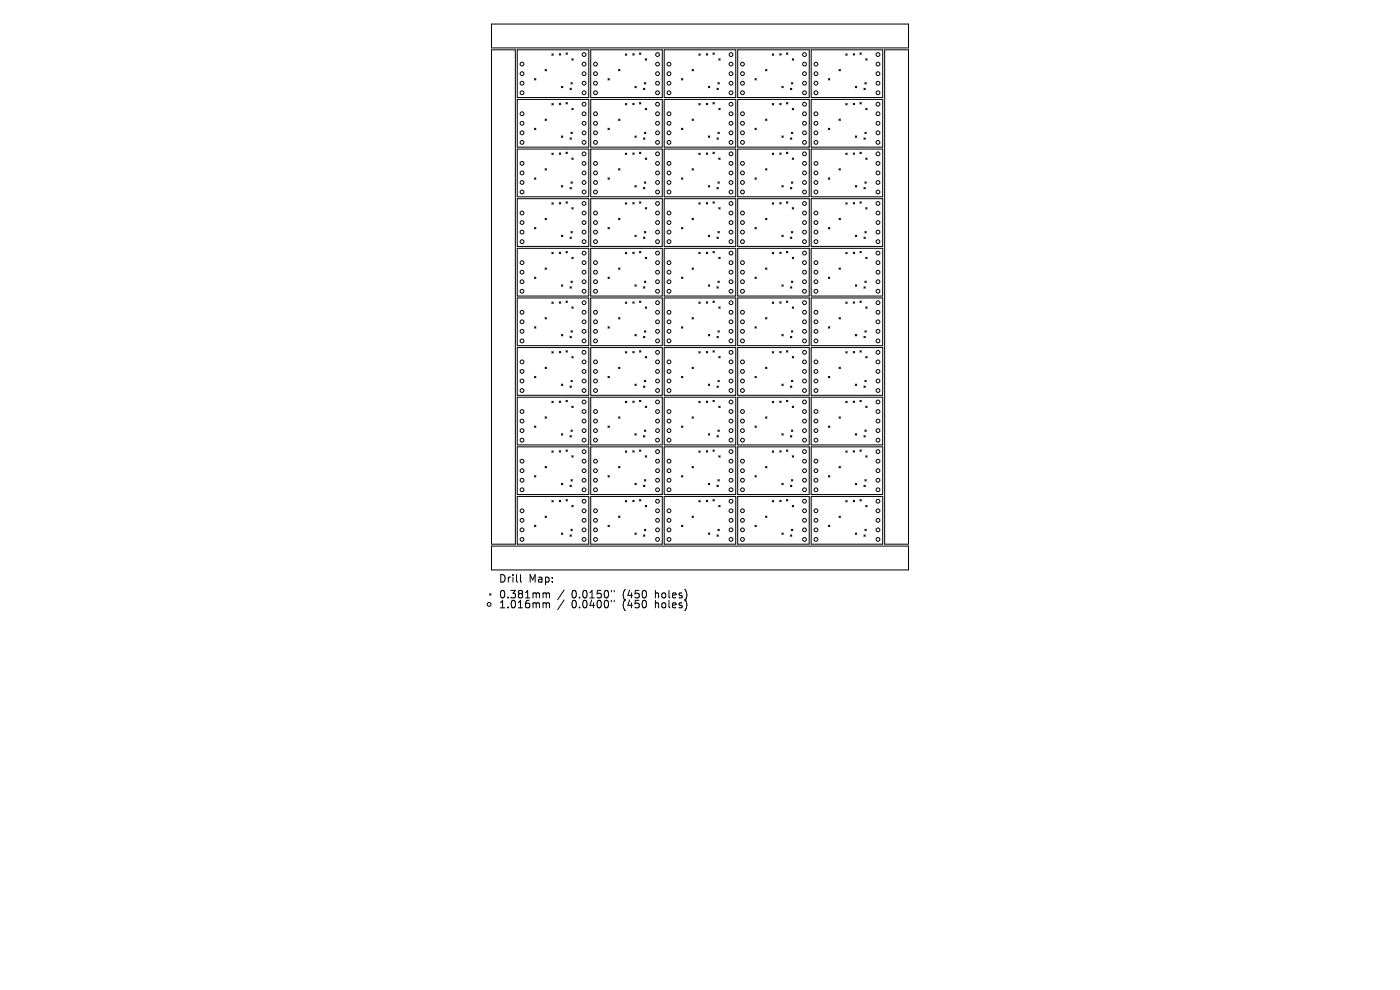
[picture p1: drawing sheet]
<svg xmlns="http://www.w3.org/2000/svg" width="297mm" height="210mm" viewBox="0 0 297 210" stroke-linecap="round" stroke-linejoin="round" font-family="sans-serif">
<defs><g id="words">
<g font-size="2.2">
<text x="105.8" y="123.8">Drill</text>
<text x="112.1" y="123.8">Map:</text>
<text x="105.8" y="127.1">0.381mm</text>
<text x="105.8" y="129.2">1.016mm</text>
<text x="121.3" y="127.1">0.0150&quot;</text>
<text x="121.3" y="129.2">0.0400&quot;</text>
<text x="132.2" y="127.1">(450</text>
<text x="132.2" y="129.2">(450</text>
<text x="139.2" y="127.1">holes)</text>
<text x="139.2" y="129.2">holes)</text>
</g>
</g></defs>
<g fill="none" stroke="#000" stroke-width=".21">
<path d="M104.3 10.6h5v104.8h-5zM104.3 5.1h88.4v5.1h-88.4zM109.7 10.6h15.2v10.1h-15.2zM113.4 16.7l.3 .3M113.7 16.7l-.3 .3M115.6 14.7l.3 .3M115.9 14.7l-.3 .3M117.1 11.4l.3 .3M117.4 11.4l-.3 .3M118.6 11.4l.4 .3M119 11.4l-.4 .3M119.1 18.3l.3 .3"/>
<path d="M119.4 18.3l-.3 .3M120.1 11.2l.3 .3M120.4 11.2l-.3 .3M120.9 18.7l.3 .3M121.1 17.5l.3 .3M121.2 18.7l-.3 .3M121.3 12.5l.3 .3M121.4 17.5l-.3 .3M121.6 12.5l-.3 .3M125.3 10.6h15.2v10.1h-15.2zM129 16.7l.3 .3M129.3 16.7l-.3 .3"/>
<path d="M131.2 14.7l.3 .3M131.5 14.7l-.3 .3M132.7 11.4l.3 .3M133 11.4l-.3 .3M134.2 11.4l.3 .3M134.5 11.4l-.3 .3M134.7 18.3l.3 .3M135 18.3l-.3 .3M135.7 11.2l.3 .3M136 11.2l-.3 .3M136.5 18.7l.3 .3M136.7 17.5l.3 .3"/>
<path d="M136.8 18.7l-.3 .3M136.9 12.5l.3 .3M137 17.5l-.3 .3M137.2 12.5l-.3 .3M140.9 10.6h15.2v10.1h-15.2zM144.6 16.7l.3 .3M144.9 16.7l-.3 .3M146.8 14.7l.3 .3M147.1 14.7l-.3 .3M148.2 11.4l.4 .3M148.6 11.4l-.4 .3M149.8 11.4l.3 .3"/>
<path d="M150.1 11.4l-.3 .3M150.3 18.3l.3 .3M150.6 18.3l-.3 .3M151.2 11.2l.3 .3M151.5 11.2l-.3 .3M152.1 18.7l.3 .3M152.3 17.5l.3 .3M152.4 18.7l-.3 .3M152.5 12.5l.3 .3M152.6 17.5l-.3 .3M152.8 12.5l-.3 .3M156.5 10.6h15.2v10.1h-15.2z"/>
<path d="M160.2 16.7l.3 .3M160.5 16.7l-.3 .3M162.4 14.7l.3 .3M162.7 14.7l-.3 .3M163.8 11.4l.3 .3M164.1 11.4l-.3 .3M165.4 11.4l.3 .3M165.7 11.4l-.3 .3M165.9 18.3l.3 .3M166.2 18.3l-.3 .3M166.8 11.2l.3 .3M167.1 11.2l-.3 .3"/>
<path d="M167.7 18.7l.3 .3M167.9 17.5l.3 .3M168 18.7l-.3 .3M168.1 12.5l.3 .3M168.2 17.5l-.3 .3M168.4 12.5l-.3 .3M172.1 10.6h15.2v10.1h-15.2zM175.7 16.7l.3 .3M176 16.7l-.3 .3M178 14.7l.3 .3M178.3 14.7l-.3 .3M179.4 11.4l.3 .3"/>
<path d="M179.7 11.4l-.3 .3M181 11.4l.3 .3M181.3 11.4l-.3 .3M181.4 18.3l.4 .3M181.8 18.3l-.4 .3M182.4 11.2l.3 .3M182.7 11.2l-.3 .3M183.3 18.7l.3 .3M183.5 17.5l.3 .3M183.6 18.7l-.3 .3M183.7 12.5l.3 .3M183.8 17.5l-.3 .3"/>
<path d="M184 12.5l-.3 .3M187.7 10.6h5v104.8h-5zM109.7 21.1h15.2v10.1h-15.2zM109.7 31.6h15.2v10.1h-15.2zM113.4 27.2l.3 .3M113.4 37.7l.3 .3M113.7 27.2l-.3 .3M113.7 37.7l-.3 .3M115.6 25.3l.3 .3M115.6 35.8l.3 .3M115.9 25.3l-.3 .3M115.9 35.8l-.3 .3"/>
<path d="M117.1 22l.3 .3M117.1 32.5l.3 .3M117.4 22l-.3 .3M117.4 32.5l-.3 .3M118.6 21.9l.4 .3M118.6 32.4l.4 .3M119 32.4l-.4 .3M119 21.9l-.4 .3M119.1 28.8l.3 .3M119.1 39.4l.3 .3M119.4 28.8l-.3 .3M119.4 39.4l-.3 .3"/>
<path d="M120.1 21.8l.3 .3M120.1 32.3l.3 .3M120.4 21.8l-.3 .3M120.4 32.3l-.3 .3M120.9 29.2l.3 .3M120.9 39.8l.3 .3M121.1 28l.3 .4M121.1 38.6l.3 .3M121.2 29.2l-.3 .3M121.2 39.8l-.3 .3M121.3 23l.3 .3M121.3 33.5l.3 .3"/>
<path d="M121.4 28l-.3 .4M121.4 38.6l-.3 .3M121.6 23l-.3 .3M121.6 33.5l-.3 .3M125.3 31.6h15.2v10.1h-15.2zM125.3 21.1h15.2v10.1h-15.2zM129 27.2l.3 .3M129 37.7l.3 .3M129.3 27.2l-.3 .3M129.3 37.7l-.3 .3M131.2 25.3l.3 .3M131.2 35.8l.3 .3"/>
<path d="M131.5 25.3l-.3 .3M131.5 35.8l-.3 .3M132.7 22l.3 .3M132.7 32.5l.3 .3M133 22l-.3 .3M133 32.5l-.3 .3M134.2 21.9l.3 .3M134.2 32.4l.3 .3M134.5 32.4l-.3 .3M134.5 21.9l-.3 .3M134.7 28.8l.3 .3M134.7 39.4l.3 .3"/>
<path d="M135 28.8l-.3 .3M135 39.4l-.3 .3M135.7 21.8l.3 .3M135.7 32.3l.3 .3M136 21.8l-.3 .3M136 32.3l-.3 .3M136.5 29.2l.3 .3M136.5 39.8l.3 .3M136.7 28l.3 .4M136.7 38.6l.3 .3M136.8 29.2l-.3 .3M136.8 39.8l-.3 .3"/>
<path d="M136.9 23l.3 .3M136.9 33.5l.3 .3M137 28l-.3 .4M137 38.6l-.3 .3M137.2 23l-.3 .3M137.2 33.5l-.3 .3M140.9 21.1h15.2v10.1h-15.2zM140.9 31.6h15.2v10.1h-15.2zM144.6 27.2l.3 .3M144.6 37.7l.3 .3M144.9 27.2l-.3 .3M144.9 37.7l-.3 .3"/>
<path d="M146.8 25.3l.3 .3M146.8 35.8l.3 .3M147.1 25.3l-.3 .3M147.1 35.8l-.3 .3M148.2 22l.4 .3M148.2 32.5l.4 .3M148.6 22l-.4 .3M148.6 32.5l-.4 .3M149.8 21.9l.3 .3M149.8 32.4l.3 .3M150.1 21.9l-.3 .3M150.1 32.4l-.3 .3"/>
<path d="M150.3 28.8l.3 .3M150.3 39.4l.3 .3M150.6 28.8l-.3 .3M150.6 39.4l-.3 .3M151.2 21.8l.3 .3M151.2 32.3l.3 .3M151.5 21.8l-.3 .3M151.5 32.3l-.3 .3M152.1 29.2l.3 .3M152.1 39.8l.3 .3M152.3 28l.3 .4M152.3 38.6l.3 .3"/>
<path d="M152.4 29.2l-.3 .3M152.4 39.8l-.3 .3M152.5 23l.3 .3M152.5 33.5l.3 .3M152.6 28l-.3 .4M152.6 38.6l-.3 .3M152.8 23l-.3 .3M152.8 33.5l-.3 .3M156.5 31.6h15.2v10.1h-15.2zM156.5 21.1h15.2v10.1h-15.2zM160.2 27.2l.3 .3M160.2 37.7l.3 .3"/>
<path d="M160.5 27.2l-.3 .3M160.5 37.7l-.3 .3M162.4 25.3l.3 .3M162.4 35.8l.3 .3M162.7 25.3l-.3 .3M162.7 35.8l-.3 .3M163.8 22l.3 .3M163.8 32.5l.3 .3M164.1 32.5l-.3 .3M164.1 22l-.3 .3M165.4 21.9l.3 .3M165.4 32.4l.3 .3"/>
<path d="M165.7 21.9l-.3 .3M165.7 32.4l-.3 .3M165.9 28.8l.3 .3M165.9 39.4l.3 .3M166.2 28.8l-.3 .3M166.2 39.4l-.3 .3M166.8 21.8l.3 .3M166.8 32.3l.3 .3M167.1 21.8l-.3 .3M167.1 32.3l-.3 .3M167.7 39.8l.3 .3M167.7 29.2l.3 .3"/>
<path d="M167.9 28l.3 .4M167.9 38.6l.3 .3M168 29.2l-.3 .3M168 39.8l-.3 .3M168.1 23l.3 .3M168.1 33.5l.3 .3M168.2 28l-.3 .4M168.2 38.6l-.3 .3M168.4 23l-.3 .3M168.4 33.5l-.3 .3M172.1 31.6h15.2v10.1h-15.2zM172.1 21.1h15.2v10.1h-15.2z"/>
<path d="M175.7 27.2l.3 .3M175.7 37.7l.3 .3M176 27.2l-.3 .3M176 37.7l-.3 .3M178 25.3l.3 .3M178 35.8l.3 .3M178.3 35.8l-.3 .3M178.3 25.3l-.3 .3M179.4 22l.3 .3M179.4 32.5l.3 .3M179.7 32.5l-.3 .3M179.7 22l-.3 .3"/>
<path d="M181 21.9l.3 .3M181 32.4l.3 .3M181.3 21.9l-.3 .3M181.3 32.4l-.3 .3M181.4 28.8l.4 .3M181.4 39.4l.4 .3M181.8 28.8l-.4 .3M181.8 39.4l-.4 .3M182.4 21.8l.3 .3M182.4 32.3l.3 .3M182.7 21.8l-.3 .3M182.7 32.3l-.3 .3"/>
<path d="M183.3 29.2l.3 .3M183.3 39.8l.3 .3M183.5 28l.3 .4M183.5 38.6l.3 .3M183.6 29.2l-.3 .3M183.6 39.8l-.3 .3M183.7 23l.3 .3M183.7 33.5l.3 .3M183.8 28l-.3 .4M183.8 38.6l-.3 .3M184 23l-.3 .3M184 33.5l-.3 .3"/>
<path d="M109.7 52.7h15.2v10.1h-15.2zM109.7 42.1h15.2v10.2h-15.2zM113.4 48.3l.3 .3M113.4 58.8l.3 .3M113.7 48.3l-.3 .3M113.7 58.8l-.3 .3M115.6 46.3l.3 .3M115.6 56.8l.3 .3M115.9 46.3l-.3 .3M115.9 56.8l-.3 .3M117.1 43l.3 .3M117.1 53.5l.3 .3"/>
<path d="M117.4 43l-.3 .3M117.4 53.5l-.3 .3M118.6 43l.4 .3M118.6 53.5l.4 .3M119 43l-.4 .3M119 53.5l-.4 .3M119.1 49.9l.3 .3M119.4 49.9l-.3 .3M120.1 42.8l.3 .3M120.1 53.3l.3 .3M120.4 42.8l-.3 .3M120.4 53.3l-.3 .3"/>
<path d="M120.9 50.3l.3 .3M121.1 49.1l.3 .3M121.1 59.6l.3 .3M121.2 50.3l-.3 .3M121.3 44l.3 .3M121.3 54.6l.3 .3M121.4 49.1l-.3 .3M121.4 59.6l-.3 .3M121.6 44l-.3 .3M121.6 54.6l-.3 .3M125.3 52.7h15.2v10.1h-15.2zM125.3 42.1h15.2v10.2h-15.2z"/>
<path d="M129 48.3l.3 .3M129 58.8l.3 .3M129.3 48.3l-.3 .3M129.3 58.8l-.3 .3M131.2 46.3l.3 .3M131.2 56.8l.3 .3M131.5 46.3l-.3 .3M131.5 56.8l-.3 .3M132.7 43l.3 .3M132.7 53.5l.3 .3M133 43l-.3 .3M133 53.5l-.3 .3"/>
<path d="M134.2 53.5l.3 .3M134.2 43l.3 .3M134.5 43l-.3 .3M134.5 53.5l-.3 .3M134.7 49.9l.3 .3M135 49.9l-.3 .3M135.7 42.8l.3 .3M135.7 53.3l.3 .3M136 42.8l-.3 .3M136 53.3l-.3 .3M136.5 50.3l.3 .3M136.7 49.1l.3 .3"/>
<path d="M136.7 59.6l.3 .3M136.8 50.3l-.3 .3M136.9 44l.3 .3M136.9 54.6l.3 .3M137 49.1l-.3 .3M137 59.6l-.3 .3M137.2 44l-.3 .3M137.2 54.6l-.3 .3M140.9 52.7h15.2v10.1h-15.2zM140.9 42.1h15.2v10.2h-15.2zM144.6 48.3l.3 .3M144.6 58.8l.3 .3"/>
<path d="M144.9 48.3l-.3 .3M144.9 58.8l-.3 .3M146.8 46.3l.3 .3M146.8 56.8l.3 .3M147.1 46.3l-.3 .3M147.1 56.8l-.3 .3M148.2 43l.4 .3M148.2 53.5l.4 .3M148.6 43l-.4 .3M148.6 53.5l-.4 .3M149.8 43l.3 .3M149.8 53.5l.3 .3"/>
<path d="M150.1 43l-.3 .3M150.1 53.5l-.3 .3M150.3 49.9l.3 .3M150.6 49.9l-.3 .3M151.2 42.8l.3 .3M151.2 53.3l.3 .3M151.5 42.8l-.3 .3M151.5 53.3l-.3 .3M152.1 50.3l.3 .3M152.3 49.1l.3 .3M152.3 59.6l.3 .3M152.4 50.3l-.3 .3"/>
<path d="M152.5 44l.3 .3M152.5 54.6l.3 .3M152.6 49.1l-.3 .3M152.6 59.6l-.3 .3M152.8 44l-.3 .3M152.8 54.6l-.3 .3M156.5 52.7h15.2v10.1h-15.2zM156.5 42.1h15.2v10.2h-15.2zM160.2 48.3l.3 .3M160.2 58.8l.3 .3M160.5 48.3l-.3 .3M160.5 58.8l-.3 .3"/>
<path d="M162.4 46.3l.3 .3M162.4 56.8l.3 .3M162.7 46.3l-.3 .3M162.7 56.8l-.3 .3M163.8 43l.3 .3M163.8 53.5l.3 .3M164.1 43l-.3 .3M164.1 53.5l-.3 .3M165.4 43l.3 .3M165.4 53.5l.3 .3M165.7 43l-.3 .3M165.7 53.5l-.3 .3"/>
<path d="M165.9 49.9l.3 .3M166.2 49.9l-.3 .3M166.8 42.8l.3 .3M166.8 53.3l.3 .3M167.1 42.8l-.3 .3M167.1 53.3l-.3 .3M167.7 50.3l.3 .3M167.9 49.1l.3 .3M167.9 59.6l.3 .3M168 50.3l-.3 .3M168.1 44l.3 .3M168.1 54.6l.3 .3"/>
<path d="M168.2 49.1l-.3 .3M168.2 59.6l-.3 .3M168.4 44l-.3 .3M168.4 54.6l-.3 .3M172.1 52.7h15.2v10.1h-15.2zM172.1 42.1h15.2v10.2h-15.2zM175.7 48.3l.3 .3M175.7 58.8l.3 .3M176 48.3l-.3 .3M176 58.8l-.3 .3M178 46.3l.3 .3M178 56.8l.3 .3"/>
<path d="M178.3 46.3l-.3 .3M178.3 56.8l-.3 .3M179.4 43l.3 .3M179.4 53.5l.3 .3M179.7 43l-.3 .3M179.7 53.5l-.3 .3M181 43l.3 .3M181 53.5l.3 .3M181.3 43l-.3 .3M181.3 53.5l-.3 .3M181.4 49.9l.4 .3M181.8 49.9l-.4 .3"/>
<path d="M182.4 42.8l.3 .3M182.4 53.3l.3 .3M182.7 42.8l-.3 .3M182.7 53.3l-.3 .3M183.3 50.3l.3 .3M183.5 49.1l.3 .3M183.5 59.6l.3 .3M183.6 50.3l-.3 .3M183.7 44l.3 .3M183.7 54.6l.3 .3M183.8 49.1l-.3 .3M183.8 59.6l-.3 .3"/>
<path d="M184 44l-.3 .3M184 54.6l-.3 .3M109.7 63.2h15.2v10.1h-15.2zM109.7 73.7h15.2v10.2h-15.2zM113.4 69.3l.3 .3M113.4 79.8l.3 .3M113.7 69.3l-.3 .3M113.7 79.8l-.3 .3M115.6 67.4l.3 .3M115.6 77.9l.3 .3M115.9 67.4l-.3 .3M115.9 77.9l-.3 .3"/>
<path d="M117.1 64.1l.3 .3M117.1 74.6l.3 .3M117.4 64.1l-.3 .3M117.4 74.6l-.3 .3M118.6 64l.4 .3M118.6 74.6l.4 .3M119 64l-.4 .3M119 74.6l-.4 .3M119.1 60.4l.3 .3M119.1 70.9l.3 .4M119.4 60.4l-.3 .3M119.4 70.9l-.3 .4"/>
<path d="M120.1 63.9l.3 .3M120.1 74.4l.3 .3M120.4 63.9l-.3 .3M120.4 74.4l-.3 .3M120.9 60.8l.3 .3M120.9 71.4l.3 .3M121.1 70.2l.3 .3M121.2 60.8l-.3 .3M121.2 71.4l-.3 .3M121.3 65.1l.3 .3M121.3 75.6l.3 .3M121.4 70.2l-.3 .3"/>
<path d="M121.6 65.1l-.3 .3M121.6 75.6l-.3 .3M125.3 63.2h15.2v10.1h-15.2zM125.3 73.7h15.2v10.2h-15.2zM129 69.3l.3 .3M129 79.8l.3 .3M129.3 69.3l-.3 .3M129.3 79.8l-.3 .3M131.2 67.4l.3 .3M131.2 77.9l.3 .3M131.5 67.4l-.3 .3M131.5 77.9l-.3 .3"/>
<path d="M132.7 64.1l.3 .3M132.7 74.6l.3 .3M133 64.1l-.3 .3M133 74.6l-.3 .3M134.2 64l.3 .3M134.2 74.6l.3 .3M134.5 64l-.3 .3M134.5 74.6l-.3 .3M134.7 60.4l.3 .3M134.7 70.9l.3 .4M135 60.4l-.3 .3M135 70.9l-.3 .4"/>
<path d="M135.7 63.9l.3 .3M135.7 74.4l.3 .3M136 63.9l-.3 .3M136 74.4l-.3 .3M136.5 71.4l.3 .3M136.5 60.8l.3 .3M136.7 70.2l.3 .3M136.8 60.8l-.3 .3M136.8 71.4l-.3 .3M136.9 65.1l.3 .3M136.9 75.6l.3 .3M137 70.2l-.3 .3"/>
<path d="M137.2 65.1l-.3 .3M137.2 75.6l-.3 .3M140.9 63.2h15.2v10.1h-15.2zM140.9 73.7h15.2v10.2h-15.2zM144.6 69.3l.3 .3M144.6 79.8l.3 .3M144.9 69.3l-.3 .3M144.9 79.8l-.3 .3M146.8 67.4l.3 .3M146.8 77.9l.3 .3M147.1 67.4l-.3 .3M147.1 77.9l-.3 .3"/>
<path d="M148.2 64.1l.4 .3M148.2 74.6l.4 .3M148.6 64.1l-.4 .3M148.6 74.6l-.4 .3M149.8 64l.3 .3M149.8 74.6l.3 .3M150.1 74.6l-.3 .3M150.1 64l-.3 .3M150.3 60.4l.3 .3M150.3 70.9l.3 .4M150.6 60.4l-.3 .3M150.6 70.9l-.3 .4"/>
<path d="M151.2 63.9l.3 .3M151.2 74.4l.3 .3M151.5 63.9l-.3 .3M151.5 74.4l-.3 .3M152.1 60.8l.3 .3M152.1 71.4l.3 .3M152.3 70.2l.3 .3M152.4 60.8l-.3 .3M152.4 71.4l-.3 .3M152.5 65.1l.3 .3M152.5 75.6l.3 .3M152.6 70.2l-.3 .3"/>
<path d="M152.8 65.1l-.3 .3M152.8 75.6l-.3 .3M156.5 73.7h15.2v10.2h-15.2zM156.5 63.2h15.2v10.1h-15.2zM160.2 69.3l.3 .3M160.2 79.8l.3 .3M160.5 69.3l-.3 .3M160.5 79.8l-.3 .3M162.4 67.4l.3 .3M162.4 77.9l.3 .3M162.7 67.4l-.3 .3M162.7 77.9l-.3 .3"/>
<path d="M163.8 64.1l.3 .3M163.8 74.6l.3 .3M164.1 64.1l-.3 .3M164.1 74.6l-.3 .3M165.4 74.6l.3 .3M165.4 64l.3 .3M165.7 74.6l-.3 .3M165.7 64l-.3 .3M165.9 60.4l.3 .3M165.9 70.9l.3 .4M166.2 60.4l-.3 .3M166.2 70.9l-.3 .4"/>
<path d="M166.8 63.9l.3 .3M166.8 74.4l.3 .3M167.1 63.9l-.3 .3M167.1 74.4l-.3 .3M167.7 71.4l.3 .3M167.7 60.8l.3 .3M167.9 70.2l.3 .3M168 60.8l-.3 .3M168 71.4l-.3 .3M168.1 65.1l.3 .3M168.1 75.6l.3 .3M168.2 70.2l-.3 .3"/>
<path d="M168.4 65.1l-.3 .3M168.4 75.6l-.3 .3M172.1 73.7h15.2v10.2h-15.2zM172.1 63.2h15.2v10.1h-15.2zM175.7 69.3l.3 .3M175.7 79.8l.3 .3M176 69.3l-.3 .3M176 79.8l-.3 .3M178 67.4l.3 .3M178 77.9l.3 .3M178.3 67.4l-.3 .3M178.3 77.9l-.3 .3"/>
<path d="M179.4 64.1l.3 .3M179.4 74.6l.3 .3M179.7 64.1l-.3 .3M179.7 74.6l-.3 .3M181 64l.3 .3M181 74.6l.3 .3M181.3 64l-.3 .3M181.3 74.6l-.3 .3M181.4 60.4l.4 .3M181.4 70.9l.4 .4M181.8 60.4l-.4 .3M181.8 70.9l-.4 .4"/>
<path d="M182.4 63.9l.3 .3M182.4 74.4l.3 .3M182.7 63.9l-.3 .3M182.7 74.4l-.3 .3M183.3 60.8l.3 .3M183.3 71.4l.3 .3M183.5 70.2l.3 .3M183.6 60.8l-.3 .3M183.6 71.4l-.3 .3M183.7 65.1l.3 .3M183.7 75.6l.3 .3M183.8 70.2l-.3 .3"/>
<path d="M184 65.1l-.3 .3M184 75.6l-.3 .3M109.7 84.3h15.2v10.1h-15.2zM109.7 94.8h15.2v10.1h-15.2zM113.4 90.4l.3 .3M113.7 90.4l-.3 .3M115.6 88.4l.3 .3M115.6 98.9l.3 .4M115.9 88.4l-.3 .3M115.9 98.9l-.3 .4M117.1 85.1l.3 .3M117.1 95.6l.3 .3"/>
<path d="M117.4 85.1l-.3 .3M117.4 95.6l-.3 .3M118.6 85.1l.4 .3M118.6 95.6l.4 .3M119 95.6l-.4 .3M119 85.1l-.4 .3M119.1 81.5l.3 .3M119.1 92l.3 .3M119.4 81.5l-.3 .3M119.4 92l-.3 .3M120.1 84.9l.3 .3M120.1 95.4l.3 .3"/>
<path d="M120.4 84.9l-.3 .3M120.4 95.4l-.3 .3M120.9 81.9l.3 .3M120.9 92.4l.3 .3M121.1 80.7l.3 .3M121.1 91.2l.3 .3M121.2 81.9l-.3 .3M121.2 92.4l-.3 .3M121.3 86.2l.3 .3M121.3 96.7l.3 .3M121.4 80.7l-.3 .3M121.4 91.2l-.3 .3"/>
<path d="M121.6 86.2l-.3 .3M121.6 96.7l-.3 .3M125.3 84.3h15.2v10.1h-15.2zM125.3 94.8h15.2v10.1h-15.2zM129 90.4l.3 .3M129.3 90.4l-.3 .3M131.2 88.4l.3 .3M131.2 98.9l.3 .4M131.5 88.4l-.3 .3M131.5 98.9l-.3 .4M132.7 85.1l.3 .3M132.7 95.6l.3 .3"/>
<path d="M133 85.1l-.3 .3M133 95.6l-.3 .3M134.2 85.1l.3 .3M134.2 95.6l.3 .3M134.5 85.1l-.3 .3M134.5 95.6l-.3 .3M134.7 81.5l.3 .3M134.7 92l.3 .3M135 81.5l-.3 .3M135 92l-.3 .3M135.7 84.9l.3 .3M135.7 95.4l.3 .3"/>
<path d="M136 84.9l-.3 .3M136 95.4l-.3 .3M136.5 92.4l.3 .3M136.5 81.9l.3 .3M136.7 80.7l.3 .3M136.7 91.2l.3 .3M136.8 81.9l-.3 .3M136.8 92.4l-.3 .3M136.9 86.2l.3 .3M136.9 96.7l.3 .3M137 80.7l-.3 .3M137 91.2l-.3 .3"/>
<path d="M137.2 86.2l-.3 .3M137.2 96.7l-.3 .3M140.9 84.3h15.2v10.1h-15.2zM140.9 94.8h15.2v10.1h-15.2zM144.6 90.4l.3 .3M144.9 90.4l-.3 .3M146.8 88.4l.3 .3M146.8 98.9l.3 .4M147.1 88.4l-.3 .3M147.1 98.9l-.3 .4M148.2 85.1l.4 .3M148.2 95.6l.4 .3"/>
<path d="M148.6 85.1l-.4 .3M148.6 95.6l-.4 .3M149.8 85.1l.3 .3M149.8 95.6l.3 .3M150.1 85.1l-.3 .3M150.1 95.6l-.3 .3M150.3 81.5l.3 .3M150.3 92l.3 .3M150.6 81.5l-.3 .3M150.6 92l-.3 .3M151.2 84.9l.3 .3M151.2 95.4l.3 .3"/>
<path d="M151.5 84.9l-.3 .3M151.5 95.4l-.3 .3M152.1 81.9l.3 .3M152.1 92.4l.3 .3M152.3 80.7l.3 .3M152.3 91.2l.3 .3M152.4 81.9l-.3 .3M152.4 92.4l-.3 .3M152.5 86.2l.3 .3M152.5 96.7l.3 .3M152.6 80.7l-.3 .3M152.6 91.2l-.3 .3"/>
<path d="M152.8 86.2l-.3 .3M152.8 96.7l-.3 .3M156.5 84.3h15.2v10.1h-15.2zM156.5 94.8h15.2v10.1h-15.2zM160.2 90.4l.3 .3M160.5 90.4l-.3 .3M162.4 88.4l.3 .3M162.4 98.9l.3 .4M162.7 88.4l-.3 .3M162.7 98.9l-.3 .4M163.8 85.1l.3 .3M163.8 95.6l.3 .3"/>
<path d="M164.1 85.1l-.3 .3M164.1 95.6l-.3 .3M165.4 85.1l.3 .3M165.4 95.6l.3 .3M165.7 85.1l-.3 .3M165.7 95.6l-.3 .3M165.9 81.5l.3 .3M165.9 92l.3 .3M166.2 81.5l-.3 .3M166.2 92l-.3 .3M166.8 84.9l.3 .3M166.8 95.4l.3 .3"/>
<path d="M167.1 84.9l-.3 .3M167.1 95.4l-.3 .3M167.7 92.4l.3 .3M167.7 81.9l.3 .3M167.9 80.7l.3 .3M167.9 91.2l.3 .3M168 81.9l-.3 .3M168 92.4l-.3 .3M168.1 86.2l.3 .3M168.1 96.7l.3 .3M168.2 80.7l-.3 .3M168.2 91.2l-.3 .3"/>
<path d="M168.4 86.2l-.3 .3M168.4 96.7l-.3 .3M172.1 84.3h15.2v10.1h-15.2zM172.1 94.8h15.2v10.1h-15.2zM175.7 90.4l.3 .3M176 90.4l-.3 .3M178 88.4l.3 .3M178 98.9l.3 .4M178.3 88.4l-.3 .3M178.3 98.9l-.3 .4M179.4 85.1l.3 .3M179.4 95.6l.3 .3"/>
<path d="M179.7 85.1l-.3 .3M179.7 95.6l-.3 .3M181 85.1l.3 .3M181 95.6l.3 .3M181.3 85.1l-.3 .3M181.3 95.6l-.3 .3M181.4 81.5l.4 .3M181.4 92l.4 .3M181.8 81.5l-.4 .3M181.8 92l-.4 .3M182.4 84.9l.3 .3M182.4 95.4l.3 .3"/>
<path d="M182.7 84.9l-.3 .3M182.7 95.4l-.3 .3M183.3 81.9l.3 .3M183.3 92.4l.3 .3M183.5 80.7l.3 .3M183.5 91.2l.3 .3M183.6 81.9l-.3 .3M183.6 92.4l-.3 .3M183.7 86.2l.3 .3M183.7 96.7l.3 .3M183.8 80.7l-.3 .3M183.8 91.2l-.3 .3"/>
<path d="M184 86.2l-.3 .3M184 96.7l-.3 .3M104.3 115.8h88.4v5.1h-88.4zM109.7 105.3h15.2v10.1h-15.2zM113.4 100.9l.3 .3M113.4 111.4l.3 .3M113.7 100.9l-.3 .3M113.7 111.4l-.3 .3M115.6 109.5l.3 .3M115.9 109.5l-.3 .3M117.1 106.2l.3 .3M117.4 106.2l-.3 .3"/>
<path d="M118.6 106.1l.4 .3M119 106.1l-.4 .3M119.1 102.5l.3 .3M119.1 113.1l.3 .3M119.4 102.5l-.3 .3M119.4 113.1l-.3 .3M120.1 106l.3 .3M120.4 106l-.3 .3M120.9 102.9l.3 .3M120.9 113.5l.3 .3M121.1 101.7l.3 .3M121.1 112.3l.3 .3"/>
<path d="M121.2 102.9l-.3 .3M121.2 113.5l-.3 .3M121.3 107.2l.3 .3M121.4 101.7l-.3 .3M121.4 112.3l-.3 .3M121.6 107.2l-.3 .3M125.3 105.3h15.2v10.1h-15.2zM129 100.9l.3 .3M129 111.4l.3 .3M129.3 100.9l-.3 .3M129.3 111.4l-.3 .3M131.2 109.5l.3 .3"/>
<path d="M131.5 109.5l-.3 .3M132.7 106.2l.3 .3M133 106.2l-.3 .3M134.2 106.1l.3 .3M134.5 106.1l-.3 .3M134.7 102.5l.3 .3M134.7 113.1l.3 .3M135 102.5l-.3 .3M135 113.1l-.3 .3M135.7 106l.3 .3M136 106l-.3 .3M136.5 113.5l.3 .3"/>
<path d="M136.5 102.9l.3 .3M136.7 101.7l.3 .3M136.7 112.3l.3 .3M136.8 102.9l-.3 .3M136.8 113.5l-.3 .3M136.9 107.2l.3 .3M137 101.7l-.3 .3M137 112.3l-.3 .3M137.2 107.2l-.3 .3M140.9 105.3h15.2v10.1h-15.2zM144.6 100.9l.3 .3M144.6 111.4l.3 .3"/>
<path d="M144.9 100.9l-.3 .3M144.9 111.4l-.3 .3M146.8 109.5l.3 .3M147.1 109.5l-.3 .3M148.2 106.2l.4 .3M148.6 106.2l-.4 .3M149.8 106.1l.3 .3M150.1 106.1l-.3 .3M150.3 102.5l.3 .3M150.3 113.1l.3 .3M150.6 102.5l-.3 .3M150.6 113.1l-.3 .3"/>
<path d="M151.2 106l.3 .3M151.5 106l-.3 .3M152.1 102.9l.3 .3M152.1 113.5l.3 .3M152.3 101.7l.3 .3M152.3 112.3l.3 .3M152.4 102.9l-.3 .3M152.4 113.5l-.3 .3M152.5 107.2l.3 .3M152.6 101.7l-.3 .3M152.6 112.3l-.3 .3M152.8 107.2l-.3 .3"/>
<path d="M156.5 105.3h15.2v10.1h-15.2zM160.2 100.9l.3 .3M160.2 111.4l.3 .3M160.5 100.9l-.3 .3M160.5 111.4l-.3 .3M162.4 109.5l.3 .3M162.7 109.5l-.3 .3M163.8 106.2l.3 .3M164.1 106.2l-.3 .3M165.4 106.1l.3 .3M165.7 106.1l-.3 .3M165.9 102.5l.3 .3"/>
<path d="M165.9 113.1l.3 .3M166.2 102.5l-.3 .3M166.2 113.1l-.3 .3M166.8 106l.3 .3M167.1 106l-.3 .3M167.7 113.5l.3 .3M167.7 102.9l.3 .3M167.9 101.7l.3 .3M167.9 112.3l.3 .3M168 102.9l-.3 .3M168 113.5l-.3 .3M168.1 107.2l.3 .3"/>
<path d="M168.2 101.7l-.3 .3M168.2 112.3l-.3 .3M168.4 107.2l-.3 .3M172.1 105.3h15.2v10.1h-15.2zM175.7 100.9l.3 .3M175.7 111.4l.3 .3M176 100.9l-.3 .3M176 111.4l-.3 .3M178 109.5l.3 .3M178.3 109.5l-.3 .3M179.4 106.2l.3 .3M179.7 106.2l-.3 .3"/>
<path d="M181 106.1l.3 .3M181.3 106.1l-.3 .3M181.4 102.5l.4 .3M181.4 113.1l.4 .3M181.8 102.5l-.4 .3M181.8 113.1l-.4 .3M182.4 106l.3 .3M182.7 106l-.3 .3M183.3 102.9l.3 .3M183.3 113.5l.3 .3M183.5 101.7l.3 .3M183.5 112.3l.3 .3"/>
<path d="M183.6 102.9l-.3 .3M183.6 113.5l-.3 .3M183.7 107.2l.3 .3M183.8 101.7l-.3 .3M183.8 112.3l-.3 .3M184 107.2l-.3 .3M103.9 126l.3 .3M104.2 126l-.3 .3M110.4 121.9v1.4l.2 .2M115.4 125.8l.5 .2M115.4 127.9l.5 .2M115.9 126l.2-.2h.4l.1 1"/>
<path d="M115.9 126v.8M115.9 128.1v.8M115.9 128.1l.2-.2 .4 .1 .1 .9M119.7 125.2l-1.4 2M119.7 127.3l-1.4 2M129.7 125.2v.3M129.7 127.3v.3M130.3 125.2v.3M130.3 127.3v.3"/>
<circle cx="110.7" cy="13.6" r=".4"/>
<circle cx="110.7" cy="15.6" r=".4"/>
<circle cx="110.7" cy="17.7" r=".4"/>
<circle cx="110.7" cy="19.7" r=".4"/>
<circle cx="123.9" cy="19.7" r=".4"/>
<circle cx="123.9" cy="13.6" r=".4"/>
<circle cx="123.9" cy="15.6" r=".4"/>
<circle cx="123.9" cy="11.6" r=".4"/>
<circle cx="123.9" cy="17.7" r=".4"/>
<circle cx="126.3" cy="15.6" r=".4"/>
<circle cx="126.3" cy="13.6" r=".4"/>
<circle cx="126.3" cy="17.7" r=".4"/>
<circle cx="126.3" cy="19.7" r=".4"/>
<circle cx="139.5" cy="17.7" r=".4"/>
<circle cx="139.5" cy="11.6" r=".4"/>
<circle cx="139.5" cy="19.7" r=".4"/>
<circle cx="139.5" cy="15.6" r=".4"/>
<circle cx="139.5" cy="13.6" r=".4"/>
<circle cx="141.9" cy="17.7" r=".4"/>
<circle cx="141.9" cy="19.7" r=".4"/>
<circle cx="141.9" cy="13.6" r=".4"/>
<circle cx="141.9" cy="15.6" r=".4"/>
<circle cx="155.1" cy="17.7" r=".4"/>
<circle cx="155.1" cy="19.7" r=".4"/>
<circle cx="155.1" cy="15.6" r=".4"/>
<circle cx="155.1" cy="11.6" r=".4"/>
<circle cx="155.1" cy="13.6" r=".4"/>
<circle cx="157.5" cy="13.6" r=".4"/>
<circle cx="157.5" cy="15.6" r=".4"/>
<circle cx="157.5" cy="17.7" r=".4"/>
<circle cx="157.5" cy="19.7" r=".4"/>
<circle cx="170.7" cy="11.6" r=".4"/>
<circle cx="170.7" cy="15.6" r=".4"/>
<circle cx="170.7" cy="17.7" r=".4"/>
<circle cx="170.7" cy="13.6" r=".4"/>
<circle cx="170.7" cy="19.7" r=".4"/>
<circle cx="173.1" cy="13.6" r=".4"/>
<circle cx="173.1" cy="17.7" r=".4"/>
<circle cx="173.1" cy="19.7" r=".4"/>
<circle cx="173.1" cy="15.6" r=".4"/>
<circle cx="186.3" cy="11.6" r=".4"/>
<circle cx="186.3" cy="15.6" r=".4"/>
<circle cx="186.3" cy="13.6" r=".4"/>
<circle cx="186.3" cy="19.7" r=".4"/>
<circle cx="186.3" cy="17.7" r=".4"/>
<circle cx="110.7" cy="24.1" r=".4"/>
<circle cx="110.7" cy="26.2" r=".4"/>
<circle cx="110.7" cy="30.2" r=".4"/>
<circle cx="110.7" cy="28.2" r=".4"/>
<circle cx="110.7" cy="38.7" r=".4"/>
<circle cx="110.7" cy="34.7" r=".4"/>
<circle cx="110.7" cy="36.7" r=".4"/>
<circle cx="123.9" cy="22.1" r=".4"/>
<circle cx="123.9" cy="24.1" r=".4"/>
<circle cx="123.9" cy="26.2" r=".4"/>
<circle cx="123.9" cy="28.2" r=".4"/>
<circle cx="123.9" cy="30.2" r=".4"/>
<circle cx="123.9" cy="38.7" r=".4"/>
<circle cx="123.9" cy="34.7" r=".4"/>
<circle cx="123.9" cy="36.7" r=".4"/>
<circle cx="123.9" cy="32.6" r=".4"/>
<circle cx="126.3" cy="24.1" r=".4"/>
<circle cx="126.3" cy="26.2" r=".4"/>
<circle cx="126.3" cy="28.2" r=".4"/>
<circle cx="126.3" cy="30.2" r=".4"/>
<circle cx="126.3" cy="38.7" r=".4"/>
<circle cx="126.3" cy="34.7" r=".4"/>
<circle cx="126.3" cy="36.7" r=".4"/>
<circle cx="139.5" cy="24.1" r=".4"/>
<circle cx="139.5" cy="22.1" r=".4"/>
<circle cx="139.5" cy="26.2" r=".4"/>
<circle cx="139.5" cy="28.2" r=".4"/>
<circle cx="139.5" cy="30.2" r=".4"/>
<circle cx="139.5" cy="38.7" r=".4"/>
<circle cx="139.5" cy="34.7" r=".4"/>
<circle cx="139.5" cy="36.7" r=".4"/>
<circle cx="139.5" cy="32.6" r=".4"/>
<circle cx="141.9" cy="24.1" r=".4"/>
<circle cx="141.9" cy="26.2" r=".4"/>
<circle cx="141.9" cy="28.2" r=".4"/>
<circle cx="141.9" cy="30.2" r=".4"/>
<circle cx="141.9" cy="38.7" r=".4"/>
<circle cx="141.9" cy="34.7" r=".4"/>
<circle cx="141.9" cy="36.7" r=".4"/>
<circle cx="155.1" cy="22.1" r=".4"/>
<circle cx="155.1" cy="24.1" r=".4"/>
<circle cx="155.1" cy="26.2" r=".4"/>
<circle cx="155.1" cy="28.2" r=".4"/>
<circle cx="155.1" cy="30.2" r=".4"/>
<circle cx="155.1" cy="38.7" r=".4"/>
<circle cx="155.1" cy="34.7" r=".4"/>
<circle cx="155.1" cy="36.7" r=".4"/>
<circle cx="155.1" cy="32.6" r=".4"/>
<circle cx="157.5" cy="24.1" r=".4"/>
<circle cx="157.5" cy="26.2" r=".4"/>
<circle cx="157.5" cy="30.2" r=".4"/>
<circle cx="157.5" cy="28.2" r=".4"/>
<circle cx="157.5" cy="38.7" r=".4"/>
<circle cx="157.5" cy="34.7" r=".4"/>
<circle cx="157.5" cy="36.7" r=".4"/>
<circle cx="170.7" cy="24.1" r=".4"/>
<circle cx="170.7" cy="22.1" r=".4"/>
<circle cx="170.7" cy="26.2" r=".4"/>
<circle cx="170.7" cy="28.2" r=".4"/>
<circle cx="170.7" cy="30.2" r=".4"/>
<circle cx="170.7" cy="38.7" r=".4"/>
<circle cx="170.7" cy="34.7" r=".4"/>
<circle cx="170.7" cy="36.7" r=".4"/>
<circle cx="170.7" cy="32.6" r=".4"/>
<circle cx="173.1" cy="24.1" r=".4"/>
<circle cx="173.1" cy="26.2" r=".4"/>
<circle cx="173.1" cy="30.2" r=".4"/>
<circle cx="173.1" cy="28.2" r=".4"/>
<circle cx="173.1" cy="38.7" r=".4"/>
<circle cx="173.1" cy="34.7" r=".4"/>
<circle cx="173.1" cy="36.7" r=".4"/>
<circle cx="186.3" cy="24.1" r=".4"/>
<circle cx="186.3" cy="22.1" r=".4"/>
<circle cx="186.3" cy="26.2" r=".4"/>
<circle cx="186.3" cy="28.2" r=".4"/>
<circle cx="186.3" cy="30.2" r=".4"/>
<circle cx="186.3" cy="38.7" r=".4"/>
<circle cx="186.3" cy="34.7" r=".4"/>
<circle cx="186.3" cy="36.7" r=".4"/>
<circle cx="186.3" cy="32.6" r=".4"/>
<circle cx="110.7" cy="59.8" r=".4"/>
<circle cx="110.7" cy="57.7" r=".4"/>
<circle cx="110.7" cy="55.7" r=".4"/>
<circle cx="110.7" cy="47.2" r=".4"/>
<circle cx="110.7" cy="51.3" r=".4"/>
<circle cx="110.7" cy="49.2" r=".4"/>
<circle cx="110.7" cy="40.7" r=".4"/>
<circle cx="110.7" cy="45.2" r=".4"/>
<circle cx="123.9" cy="53.7" r=".4"/>
<circle cx="123.9" cy="59.8" r=".4"/>
<circle cx="123.9" cy="57.7" r=".4"/>
<circle cx="123.9" cy="55.7" r=".4"/>
<circle cx="123.9" cy="47.2" r=".4"/>
<circle cx="123.9" cy="51.3" r=".4"/>
<circle cx="123.9" cy="43.2" r=".4"/>
<circle cx="123.9" cy="49.2" r=".4"/>
<circle cx="123.9" cy="45.2" r=".4"/>
<circle cx="123.9" cy="40.7" r=".4"/>
<circle cx="126.3" cy="59.8" r=".4"/>
<circle cx="126.3" cy="57.7" r=".4"/>
<circle cx="126.3" cy="55.7" r=".4"/>
<circle cx="126.3" cy="47.2" r=".4"/>
<circle cx="126.3" cy="51.3" r=".4"/>
<circle cx="126.3" cy="49.2" r=".4"/>
<circle cx="126.3" cy="45.2" r=".4"/>
<circle cx="126.3" cy="40.7" r=".4"/>
<circle cx="139.5" cy="53.7" r=".4"/>
<circle cx="139.5" cy="59.8" r=".4"/>
<circle cx="139.5" cy="55.7" r=".4"/>
<circle cx="139.5" cy="57.7" r=".4"/>
<circle cx="139.5" cy="47.2" r=".4"/>
<circle cx="139.5" cy="51.3" r=".4"/>
<circle cx="139.5" cy="43.2" r=".4"/>
<circle cx="139.5" cy="45.2" r=".4"/>
<circle cx="139.5" cy="49.2" r=".4"/>
<circle cx="139.5" cy="40.7" r=".4"/>
<circle cx="141.9" cy="59.8" r=".4"/>
<circle cx="141.9" cy="57.7" r=".4"/>
<circle cx="141.9" cy="55.7" r=".4"/>
<circle cx="141.9" cy="47.2" r=".4"/>
<circle cx="141.9" cy="51.3" r=".4"/>
<circle cx="141.9" cy="49.2" r=".4"/>
<circle cx="141.9" cy="40.7" r=".4"/>
<circle cx="141.9" cy="45.2" r=".4"/>
<circle cx="155.1" cy="59.8" r=".4"/>
<circle cx="155.1" cy="53.7" r=".4"/>
<circle cx="155.1" cy="55.7" r=".4"/>
<circle cx="155.1" cy="57.7" r=".4"/>
<circle cx="155.1" cy="47.2" r=".4"/>
<circle cx="155.1" cy="51.3" r=".4"/>
<circle cx="155.1" cy="43.2" r=".4"/>
<circle cx="155.1" cy="45.2" r=".4"/>
<circle cx="155.1" cy="49.2" r=".4"/>
<circle cx="155.1" cy="40.7" r=".4"/>
<circle cx="157.5" cy="59.8" r=".4"/>
<circle cx="157.5" cy="55.7" r=".4"/>
<circle cx="157.5" cy="57.7" r=".4"/>
<circle cx="157.5" cy="47.2" r=".4"/>
<circle cx="157.5" cy="51.3" r=".4"/>
<circle cx="157.5" cy="45.2" r=".4"/>
<circle cx="157.5" cy="40.7" r=".4"/>
<circle cx="157.5" cy="49.2" r=".4"/>
<circle cx="170.7" cy="59.8" r=".4"/>
<circle cx="170.7" cy="53.7" r=".4"/>
<circle cx="170.7" cy="55.7" r=".4"/>
<circle cx="170.7" cy="57.7" r=".4"/>
<circle cx="170.7" cy="47.2" r=".4"/>
<circle cx="170.7" cy="51.3" r=".4"/>
<circle cx="170.7" cy="43.2" r=".4"/>
<circle cx="170.7" cy="49.2" r=".4"/>
<circle cx="170.7" cy="45.2" r=".4"/>
<circle cx="170.7" cy="40.7" r=".4"/>
<circle cx="173.1" cy="59.8" r=".4"/>
<circle cx="173.1" cy="57.7" r=".4"/>
<circle cx="173.1" cy="55.7" r=".4"/>
<circle cx="173.1" cy="47.2" r=".4"/>
<circle cx="173.1" cy="51.3" r=".4"/>
<circle cx="173.1" cy="45.2" r=".4"/>
<circle cx="173.1" cy="40.7" r=".4"/>
<circle cx="173.1" cy="49.2" r=".4"/>
<circle cx="186.3" cy="59.8" r=".4"/>
<circle cx="186.3" cy="53.7" r=".4"/>
<circle cx="186.3" cy="55.7" r=".4"/>
<circle cx="186.3" cy="57.7" r=".4"/>
<circle cx="186.3" cy="47.2" r=".4"/>
<circle cx="186.3" cy="43.2" r=".4"/>
<circle cx="186.3" cy="51.3" r=".4"/>
<circle cx="186.3" cy="40.7" r=".4"/>
<circle cx="186.3" cy="49.2" r=".4"/>
<circle cx="186.3" cy="45.2" r=".4"/>
<circle cx="110.7" cy="61.8" r=".4"/>
<circle cx="110.7" cy="66.2" r=".4"/>
<circle cx="110.7" cy="72.3" r=".4"/>
<circle cx="110.7" cy="70.3" r=".4"/>
<circle cx="110.7" cy="68.3" r=".4"/>
<circle cx="110.7" cy="78.8" r=".4"/>
<circle cx="110.7" cy="76.8" r=".4"/>
<circle cx="123.9" cy="72.3" r=".4"/>
<circle cx="123.9" cy="66.2" r=".4"/>
<circle cx="123.9" cy="64.2" r=".4"/>
<circle cx="123.9" cy="61.8" r=".4"/>
<circle cx="123.9" cy="70.3" r=".4"/>
<circle cx="123.9" cy="68.3" r=".4"/>
<circle cx="123.9" cy="78.8" r=".4"/>
<circle cx="123.9" cy="74.7" r=".4"/>
<circle cx="123.9" cy="76.8" r=".4"/>
<circle cx="126.3" cy="72.3" r=".4"/>
<circle cx="126.3" cy="61.8" r=".4"/>
<circle cx="126.3" cy="66.2" r=".4"/>
<circle cx="126.3" cy="70.3" r=".4"/>
<circle cx="126.3" cy="68.3" r=".4"/>
<circle cx="126.3" cy="78.8" r=".4"/>
<circle cx="126.3" cy="76.8" r=".4"/>
<circle cx="139.5" cy="64.2" r=".4"/>
<circle cx="139.5" cy="72.3" r=".4"/>
<circle cx="139.5" cy="66.2" r=".4"/>
<circle cx="139.5" cy="61.8" r=".4"/>
<circle cx="139.5" cy="70.3" r=".4"/>
<circle cx="139.5" cy="68.3" r=".4"/>
<circle cx="139.5" cy="78.8" r=".4"/>
<circle cx="139.5" cy="74.7" r=".4"/>
<circle cx="139.5" cy="76.8" r=".4"/>
<circle cx="141.9" cy="66.2" r=".4"/>
<circle cx="141.9" cy="72.3" r=".4"/>
<circle cx="141.9" cy="61.8" r=".4"/>
<circle cx="141.9" cy="68.3" r=".4"/>
<circle cx="141.9" cy="70.3" r=".4"/>
<circle cx="141.9" cy="78.8" r=".4"/>
<circle cx="141.9" cy="76.8" r=".4"/>
<circle cx="155.1" cy="61.8" r=".4"/>
<circle cx="155.1" cy="64.2" r=".4"/>
<circle cx="155.1" cy="66.2" r=".4"/>
<circle cx="155.1" cy="72.3" r=".4"/>
<circle cx="155.1" cy="70.3" r=".4"/>
<circle cx="155.1" cy="68.3" r=".4"/>
<circle cx="155.1" cy="78.8" r=".4"/>
<circle cx="155.1" cy="74.7" r=".4"/>
<circle cx="155.1" cy="76.8" r=".4"/>
<circle cx="157.5" cy="61.8" r=".4"/>
<circle cx="157.5" cy="66.2" r=".4"/>
<circle cx="157.5" cy="72.3" r=".4"/>
<circle cx="157.5" cy="68.3" r=".4"/>
<circle cx="157.5" cy="70.3" r=".4"/>
<circle cx="157.5" cy="78.8" r=".4"/>
<circle cx="157.5" cy="76.8" r=".4"/>
<circle cx="170.7" cy="61.8" r=".4"/>
<circle cx="170.7" cy="72.3" r=".4"/>
<circle cx="170.7" cy="64.2" r=".4"/>
<circle cx="170.7" cy="66.2" r=".4"/>
<circle cx="170.7" cy="68.3" r=".4"/>
<circle cx="170.7" cy="70.3" r=".4"/>
<circle cx="170.7" cy="78.8" r=".4"/>
<circle cx="170.7" cy="74.7" r=".4"/>
<circle cx="170.7" cy="76.8" r=".4"/>
<circle cx="173.1" cy="61.8" r=".4"/>
<circle cx="173.1" cy="72.3" r=".4"/>
<circle cx="173.1" cy="66.2" r=".4"/>
<circle cx="173.1" cy="68.3" r=".4"/>
<circle cx="173.1" cy="70.3" r=".4"/>
<circle cx="173.1" cy="78.8" r=".4"/>
<circle cx="173.1" cy="76.8" r=".4"/>
<circle cx="186.3" cy="61.8" r=".4"/>
<circle cx="186.3" cy="66.2" r=".4"/>
<circle cx="186.3" cy="72.3" r=".4"/>
<circle cx="186.3" cy="64.2" r=".4"/>
<circle cx="186.3" cy="68.3" r=".4"/>
<circle cx="186.3" cy="70.3" r=".4"/>
<circle cx="186.3" cy="78.8" r=".4"/>
<circle cx="186.3" cy="74.7" r=".4"/>
<circle cx="186.3" cy="76.8" r=".4"/>
<circle cx="110.7" cy="97.8" r=".4"/>
<circle cx="110.7" cy="99.8" r=".4"/>
<circle cx="110.7" cy="91.3" r=".4"/>
<circle cx="110.7" cy="87.3" r=".4"/>
<circle cx="110.7" cy="82.8" r=".4"/>
<circle cx="110.7" cy="93.4" r=".4"/>
<circle cx="110.7" cy="80.8" r=".4"/>
<circle cx="110.7" cy="89.3" r=".4"/>
<circle cx="123.9" cy="95.8" r=".4"/>
<circle cx="123.9" cy="97.8" r=".4"/>
<circle cx="123.9" cy="99.8" r=".4"/>
<circle cx="123.9" cy="91.3" r=".4"/>
<circle cx="123.9" cy="82.8" r=".4"/>
<circle cx="123.9" cy="87.3" r=".4"/>
<circle cx="123.9" cy="93.4" r=".4"/>
<circle cx="123.9" cy="80.8" r=".4"/>
<circle cx="123.9" cy="85.3" r=".4"/>
<circle cx="123.9" cy="89.3" r=".4"/>
<circle cx="126.3" cy="97.8" r=".4"/>
<circle cx="126.3" cy="99.8" r=".4"/>
<circle cx="126.3" cy="87.3" r=".4"/>
<circle cx="126.3" cy="91.3" r=".4"/>
<circle cx="126.3" cy="82.8" r=".4"/>
<circle cx="126.3" cy="80.8" r=".4"/>
<circle cx="126.3" cy="93.4" r=".4"/>
<circle cx="126.3" cy="89.3" r=".4"/>
<circle cx="139.5" cy="95.8" r=".4"/>
<circle cx="139.5" cy="97.8" r=".4"/>
<circle cx="139.5" cy="99.8" r=".4"/>
<circle cx="139.5" cy="87.3" r=".4"/>
<circle cx="139.5" cy="91.3" r=".4"/>
<circle cx="139.5" cy="82.8" r=".4"/>
<circle cx="139.5" cy="80.8" r=".4"/>
<circle cx="139.5" cy="85.3" r=".4"/>
<circle cx="139.5" cy="93.4" r=".4"/>
<circle cx="139.5" cy="89.3" r=".4"/>
<circle cx="141.9" cy="97.8" r=".4"/>
<circle cx="141.9" cy="99.8" r=".4"/>
<circle cx="141.9" cy="82.8" r=".4"/>
<circle cx="141.9" cy="87.3" r=".4"/>
<circle cx="141.9" cy="91.3" r=".4"/>
<circle cx="141.9" cy="93.4" r=".4"/>
<circle cx="141.9" cy="80.8" r=".4"/>
<circle cx="141.9" cy="89.3" r=".4"/>
<circle cx="155.1" cy="97.8" r=".4"/>
<circle cx="155.1" cy="95.8" r=".4"/>
<circle cx="155.1" cy="99.8" r=".4"/>
<circle cx="155.1" cy="82.8" r=".4"/>
<circle cx="155.1" cy="87.3" r=".4"/>
<circle cx="155.1" cy="91.3" r=".4"/>
<circle cx="155.1" cy="80.8" r=".4"/>
<circle cx="155.1" cy="85.3" r=".4"/>
<circle cx="155.1" cy="93.4" r=".4"/>
<circle cx="155.1" cy="89.3" r=".4"/>
<circle cx="157.5" cy="97.8" r=".4"/>
<circle cx="157.5" cy="99.8" r=".4"/>
<circle cx="157.5" cy="82.8" r=".4"/>
<circle cx="157.5" cy="87.3" r=".4"/>
<circle cx="157.5" cy="91.3" r=".4"/>
<circle cx="157.5" cy="80.8" r=".4"/>
<circle cx="157.5" cy="93.4" r=".4"/>
<circle cx="157.5" cy="89.3" r=".4"/>
<circle cx="170.7" cy="97.8" r=".4"/>
<circle cx="170.7" cy="95.8" r=".4"/>
<circle cx="170.7" cy="99.8" r=".4"/>
<circle cx="170.7" cy="82.8" r=".4"/>
<circle cx="170.7" cy="87.3" r=".4"/>
<circle cx="170.7" cy="91.3" r=".4"/>
<circle cx="170.7" cy="80.8" r=".4"/>
<circle cx="170.7" cy="85.3" r=".4"/>
<circle cx="170.7" cy="93.4" r=".4"/>
<circle cx="170.7" cy="89.3" r=".4"/>
<circle cx="173.1" cy="97.8" r=".4"/>
<circle cx="173.1" cy="99.8" r=".4"/>
<circle cx="173.1" cy="87.3" r=".4"/>
<circle cx="173.1" cy="91.3" r=".4"/>
<circle cx="173.1" cy="82.8" r=".4"/>
<circle cx="173.1" cy="93.4" r=".4"/>
<circle cx="173.1" cy="80.8" r=".4"/>
<circle cx="173.1" cy="89.3" r=".4"/>
<circle cx="186.3" cy="95.8" r=".4"/>
<circle cx="186.3" cy="97.8" r=".4"/>
<circle cx="186.3" cy="99.8" r=".4"/>
<circle cx="186.3" cy="87.3" r=".4"/>
<circle cx="186.3" cy="91.3" r=".4"/>
<circle cx="186.3" cy="82.8" r=".4"/>
<circle cx="186.3" cy="80.8" r=".4"/>
<circle cx="186.3" cy="85.3" r=".4"/>
<circle cx="186.3" cy="93.4" r=".4"/>
<circle cx="186.3" cy="89.3" r=".4"/>
<circle cx="110.7" cy="112.4" r=".4"/>
<circle cx="110.7" cy="110.4" r=".4"/>
<circle cx="110.7" cy="103.9" r=".4"/>
<circle cx="110.7" cy="114.4" r=".4"/>
<circle cx="110.7" cy="108.4" r=".4"/>
<circle cx="110.7" cy="101.9" r=".4"/>
<circle cx="123.9" cy="110.4" r=".4"/>
<circle cx="123.9" cy="112.4" r=".4"/>
<circle cx="123.9" cy="108.4" r=".4"/>
<circle cx="123.9" cy="114.4" r=".4"/>
<circle cx="123.9" cy="103.9" r=".4"/>
<circle cx="123.9" cy="101.9" r=".4"/>
<circle cx="123.9" cy="106.3" r=".4"/>
<circle cx="126.3" cy="110.4" r=".4"/>
<circle cx="126.3" cy="112.4" r=".4"/>
<circle cx="126.3" cy="114.4" r=".4"/>
<circle cx="126.3" cy="103.9" r=".4"/>
<circle cx="126.3" cy="108.4" r=".4"/>
<circle cx="126.3" cy="101.9" r=".4"/>
<circle cx="139.5" cy="112.4" r=".4"/>
<circle cx="139.5" cy="110.4" r=".4"/>
<circle cx="139.5" cy="108.4" r=".4"/>
<circle cx="139.5" cy="103.9" r=".4"/>
<circle cx="139.5" cy="114.4" r=".4"/>
<circle cx="139.5" cy="106.3" r=".4"/>
<circle cx="139.5" cy="101.9" r=".4"/>
<circle cx="141.9" cy="110.4" r=".4"/>
<circle cx="141.9" cy="112.4" r=".4"/>
<circle cx="141.9" cy="114.4" r=".4"/>
<circle cx="141.9" cy="103.9" r=".4"/>
<circle cx="141.9" cy="108.4" r=".4"/>
<circle cx="141.9" cy="101.9" r=".4"/>
<circle cx="155.1" cy="112.4" r=".4"/>
<circle cx="155.1" cy="110.4" r=".4"/>
<circle cx="155.1" cy="114.4" r=".4"/>
<circle cx="155.1" cy="103.9" r=".4"/>
<circle cx="155.1" cy="108.4" r=".4"/>
<circle cx="155.1" cy="101.9" r=".4"/>
<circle cx="155.1" cy="106.3" r=".4"/>
<circle cx="157.5" cy="112.4" r=".4"/>
<circle cx="157.5" cy="110.4" r=".4"/>
<circle cx="157.5" cy="108.4" r=".4"/>
<circle cx="157.5" cy="103.9" r=".4"/>
<circle cx="157.5" cy="114.4" r=".4"/>
<circle cx="157.5" cy="101.9" r=".4"/>
<circle cx="170.7" cy="112.4" r=".4"/>
<circle cx="170.7" cy="110.4" r=".4"/>
<circle cx="170.7" cy="108.4" r=".4"/>
<circle cx="170.7" cy="114.4" r=".4"/>
<circle cx="170.7" cy="103.9" r=".4"/>
<circle cx="170.7" cy="106.3" r=".4"/>
<circle cx="170.7" cy="101.9" r=".4"/>
<circle cx="173.1" cy="110.4" r=".4"/>
<circle cx="173.1" cy="112.4" r=".4"/>
<circle cx="173.1" cy="114.4" r=".4"/>
<circle cx="173.1" cy="103.9" r=".4"/>
<circle cx="173.1" cy="108.4" r=".4"/>
<circle cx="173.1" cy="101.9" r=".4"/>
<circle cx="186.3" cy="112.4" r=".4"/>
<circle cx="186.3" cy="110.4" r=".4"/>
<circle cx="186.3" cy="108.4" r=".4"/>
<circle cx="186.3" cy="114.4" r=".4"/>
<circle cx="186.3" cy="103.9" r=".4"/>
<circle cx="186.3" cy="101.9" r=".4"/>
<circle cx="186.3" cy="106.3" r=".4"/>
<circle cx="103.8" cy="128.2" r=".4"/>
</g>
<use href="#words"/>
</svg>
